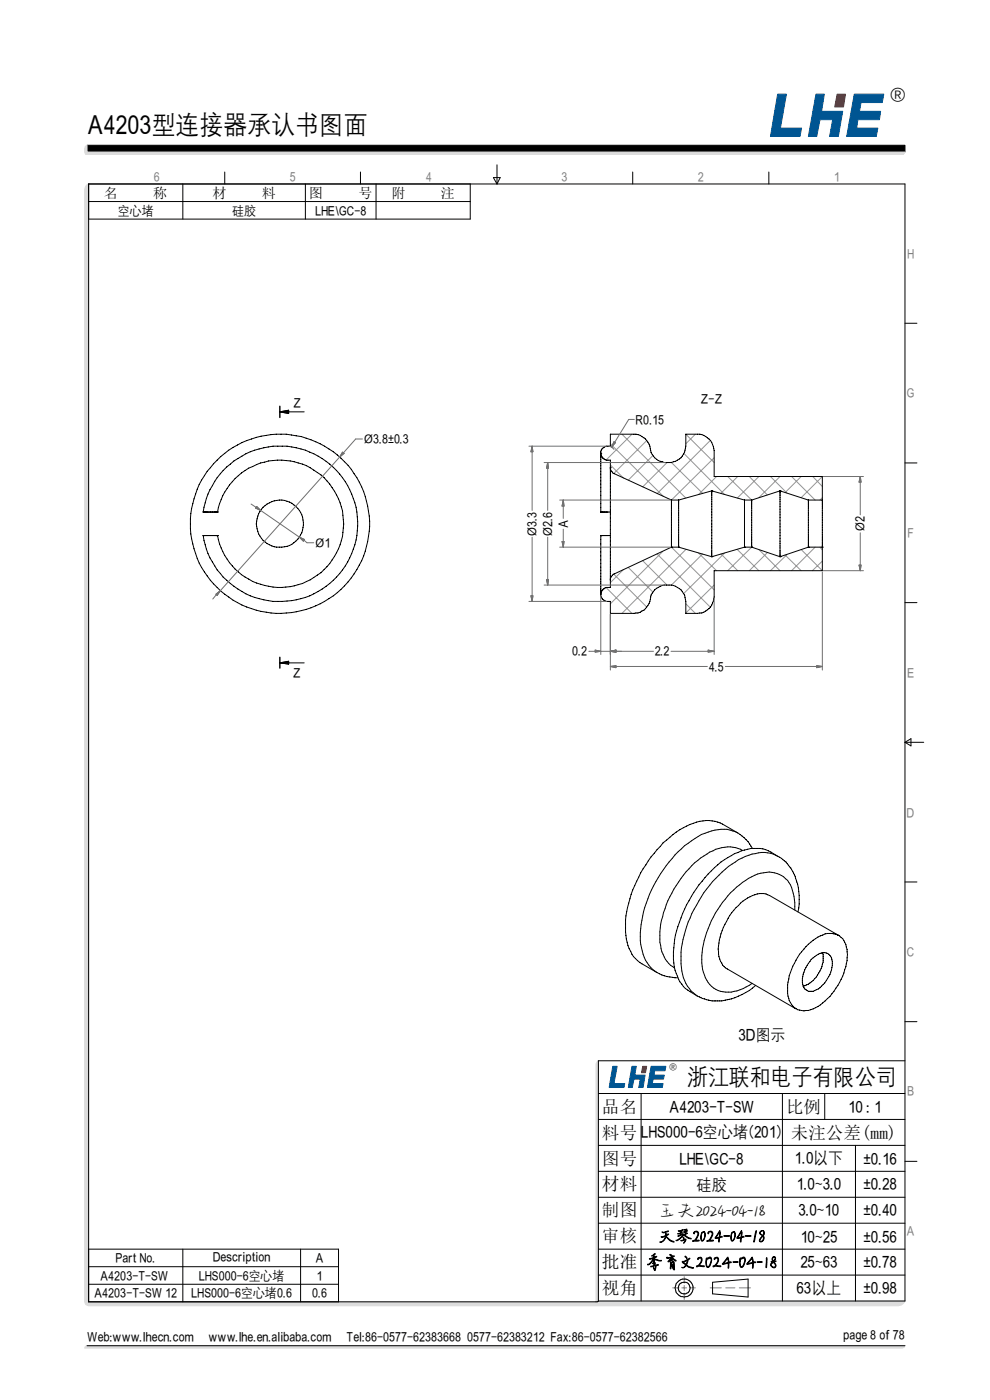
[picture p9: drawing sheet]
<svg xmlns="http://www.w3.org/2000/svg" width="210mm" height="297mm" viewBox="0 0 210 297" stroke-linecap="round" stroke-linejoin="round" font-family="sans-serif">
<defs><g id="words">
<text font-size="5.6" x="18.5" y="28.3">A4203型连接器承认书图面</text>
<text font-size="4.9" x="145.7" y="230">浙江联和电子有限公司</text>
<text font-size="4.2" x="188.7" y="21.3">®</text>
<text font-size="4" x="139.5" y="258">玉夫2024-04-18</text>
<g font-size="3.7">
<text x="127.7" y="236.1">品名</text>
<text x="166.7" y="236.1">比例</text>
<text x="127.7" y="241.6">料号</text>
<text x="167.7" y="241.6">未注公差(mm)</text>
<text x="127.7" y="247.1">图号</text>
<text x="127.7" y="252.6">材料</text>
<text x="127.7" y="258.1">制图</text>
<text x="127.7" y="263.6">审核</text>
<text x="127.7" y="269.1">批准</text>
<text x="127.7" y="274.6">视角</text>
</g>
<g font-size="3.5">
<text x="156.6" y="220.7">3D图示</text>
<text x="141.9" y="235.9">A4203-T-SW</text>
<text x="179.9" y="235.9">10 : 1</text>
<text x="136" y="241.3">LHS000-6空心堵(201)</text>
<text x="144.2" y="246.9">LHE\GC-8</text>
<text x="168.5" y="246.8">1.0以下</text>
<text x="183.1" y="246.9">±0.16</text>
<text x="147.7" y="252.4">硅胶</text>
<text x="168.9" y="252.3">1.0~3.0</text>
<text x="169.3" y="257.8">3.0~10</text>
<text x="183.1" y="252.3">±0.28</text>
<text x="183.1" y="257.8">±0.40</text>
<text x="139.7" y="263.3">天琴2024-04-18</text>
<text x="169.8" y="263.4">10~25</text>
<text x="183.1" y="263.4">±0.56</text>
<text x="137.1" y="268.8">季育文2024-04-18</text>
<text x="169.8" y="268.8">25~63</text>
<text x="183.1" y="268.8">±0.78</text>
<text x="168.9" y="274.3">63以上</text>
<text x="183.1" y="274.3">±0.98</text>
</g>
<g font-size="3">
<text x="22" y="42">名</text>
<text x="32.5" y="42">称</text>
<text x="45" y="42">材</text>
<text x="55.5" y="42">料</text>
<text x="65.5" y="42">图</text>
<text x="76" y="42">号</text>
<text x="83.1" y="41.9">附</text>
<text x="93.5" y="41.9">注</text>
</g>
<g font-size="2.8" fill="#808080">
<text x="32.6" y="38.4">6</text>
<text x="61.5" y="38.4">5</text>
<text x="90.3" y="38.4">4</text>
<text x="119.1" y="38.4">3</text>
<text x="148" y="38.4">2</text>
<text x="176.9" y="38.4">1</text>
<text x="192.4" y="54.7">H</text>
<text x="192.4" y="84.3">G</text>
<text x="192.5" y="114">F</text>
<text x="192.4" y="143.6">E</text>
<text x="192.4" y="173.2">D</text>
<text x="192.4" y="202.8">C</text>
<text x="192.4" y="232.4">B</text>
<text x="192.3" y="262">A</text>
</g>
<g font-size="2.8">
<text x="25" y="45.6">空心堵</text>
<text x="49.3" y="45.6">硅胶</text>
<text x="66.9" y="45.6">LHE\GC-8</text>
<text x="62.2" y="86.4">Z</text>
<text x="134.9" y="89.9">R0.15</text>
<text x="148.7" y="85.5">Z-Z</text>
<text x="77.2" y="94">⌀3.8±0.3</text>
<text x="113.7" y="113.7" transform="rotate(-90 113.7 113.7)">Ø3.3</text>
<text x="117" y="113.7" transform="rotate(-90 117 113.7)">Ø2.6</text>
<text x="120.4" y="112" transform="rotate(-90 120.4 112)">A</text>
<text x="183.3" y="112.7" transform="rotate(-90 183.3 112.7)">⌀2</text>
<text x="66.9" y="116">⌀1</text>
<text x="62.1" y="143.7">Z</text>
<text x="121.3" y="139">0.2</text>
<text x="138.9" y="139">2.2</text>
<text x="150.4" y="142.3">4.5</text>
<text x="24.6" y="267.8">Part No.</text>
<text x="45.2" y="267.5">Description</text>
<text x="66.9" y="267.8">A</text>
<text x="20" y="275.3">A4203-T-SW 12</text>
<text x="21.3" y="271.5">A4203-T-SW</text>
<text x="40.6" y="275.2">LHS000-6空心堵0.6</text>
<text x="42.2" y="271.5">LHS000-6空心堵</text>
<text x="66.2" y="275.3">0.6</text>
<text x="67.1" y="271.5">1</text>
<text x="18.5" y="284.6">Web:www.lhecn.com</text>
<text x="44.3" y="284.6">www.lhe.en.alibaba.com</text>
<text x="73.5" y="284.6">Tel:86-0577-62383668 0577-62383212 Fax:86-0577-62382566</text>
<text x="178.9" y="284.1">page 8 of 78</text>
</g>
<text font-size="2.1" x="141.9" y="226.9">®</text>
</g></defs>
<g fill="none" stroke="#959595" stroke-width=".21">
<path d="M127.6 96.8l.7 .7M129.5 98.6l2.7 2.8M129.5 94.1l11.1 11.1M129.5 92.1v.1M131.9 92.1l13.6 13.6M134 92.1l-5.4 5.4M137.2 93.5l-7 6.9M138.5 96.6l-5.2 5.3M141.5 98.1l-5.2 5.2M142.3 98l6.7 6.6M145 96.2l8.7 8.7M145.5 92.1l6 6"/>
<path d="M147.5 92.1l-2 2M150.6 93.5l-11.2 11.2M151.5 97.1l-9.1 9M136.3 119l5.2 5.1M139.4 117.5l11.2 11.3M140.5 117l-11 11.1M142.4 116.1l9.1 9M145.5 116.6l-13.6 13.5M148.2 117.3l3.8 3.8M149 117.5l-6.7 6.7M152 101.1l-3.8 3.8M152.9 117.5l3.6 3.6"/>
<path d="M153.7 117.3l-8.8 8.7M154.3 101.1l5.1 5M156.4 116.6l4.6 4.5M156.5 101.1l-3.6 3.5M158.9 101.1l3.8 3.9M159.4 116.1l-5.1 5M161 101.1l-4.6 4.6M161 116.6l4.4 4.5M162.7 117.3l-3.8 3.8M163.4 101.1l3.5 3.5M165.4 101.1l-4.4 4.5M166.5 117.8l3.4 3.3"/>
<path d="M166.9 117.7l-3.5 3.4M167.9 101.1l5 5M169.9 101.1l-3.4 3.4M169.9 116.6l4.5 4.5M172.4 101.1l2 2.1M172.9 116.1l-5 5M173.9 116.1l.5 .6M174.4 105.6l-.5 .5M174.4 101.1l-4.5 4.5M174.4 119l-2.1 2.1M128.3 124.8l-.7 .7M128.6 124.7l5.4 5.4"/>
<path d="M129.5 130v.1M130.2 121.8l7 7M132.2 120.8l-2.7 2.8M133.3 120.4l5.2 5.2M145.5 128.1l2 2M151.5 124.1l-6 5.9"/>
</g>
<g fill="none" stroke="#000" stroke-width=".21">
<path d="M18.8 39h173.1v237l-173.1 .2zM38.8 39v7.5M47.7 36.5v2.5M64.8 39v7.5M76.5 36.5v2.5M79.8 39v7.5M99.7 39v7.5h-80.9M104.6 37.7h1.5l-.7 1.3zM105.4 35v4M134.2 36.5v2.5M163.1 36.5v2.5M18.8 42.8h80.9"/>
<path d="M191.9 68.6h2.6M59.4 87.4l1.8-.4v.7zM64.5 87.4h-5.1M127.4 96.2h.1M127.4 96.4a1.63 1.63 0 0 0 2.1 1.2v27a1.65 1.65 0 0 0-2.1 1.2M129.5 99.2h.1M129.5 99.5l.5 .9 12.4 5.7M191.9 98.2h2.6M43.1 113.6h.1M43.1 108.6h.1M43.1 108.6h3a13.5 13.5 0 0 1 19.8-9.3 13.5 13.5 0 0 1 2.8 21.6 13.5 13.5 0 0 1-21.5-3.9l-.6-1.6-.5-1.8h-3M43.1 108.6a16.4 16.4 0 0 1 23.4-12.3 16.5 16.5 0 0 1 5.5 25.4 16.5 16.5 0 0 1-25.9-.8 15.8 15.8 0 0 1-3-7.3"/>
<path d="M45.8 113.6h.1M45.8 108.6h.1M46.1 113.6h.1M46.1 108.6h.1M127.4 108.6h.1M127.4 113.6h.1M127.4 113.6h2.1M127.4 108.6h2.1M127.4 108.6v-12.8a1.63 1.63 0 0 1 2.1-1.1v-2.6h5.4a3.8 3.8 0 0 1 3.2 3.9 3.8 3.8 0 0 0 2.8 2.1 3.7 3.7 0 0 0 4.6-3.4v-2.6h2.9a3.7 3.7 0 0 1 3.1 3.5v5.5h22.9v20h-22.9v5.6a3.6 3.6 0 0 1-3.6 3.4h-2.4a6.6 6.6 0 0 0-.6-4.2 3.8 3.8 0 0 0-4.9-1.5 3.5 3.5 0 0 0-2.2 3.2 3.4 3.4 0 0 1-3.3 2.5h-5v-2.5a1.65 1.65 0 0 1-2.1-1.2v-12.8M127.5 108.6h.1M127.5 113.6h.1M142.4 116.1h.1"/>
<path d="M142.4 116.1h1.5M142.4 106.1h1.5M142.4 116.1l-12.4 5.7-.5 1M142.4 106.1v10M143.9 116.1h.1M143.9 116.1l7.1 2M143.9 106.1v10M151 104.1h.1M151 118.1h.1M151 104.1l-7.1 2M151 104.1l6.9 2M151 104.1v14"/>
<path d="M157.9 116.1h.1M157.9 116.1h1.5M157.9 106.1h1.5M157.9 116.1l-6.9 2M157.9 106.1v10M159.4 116.1h.1M159.4 116.1l6 2M159.4 106.1v10M165.4 104.1h.1M165.4 118.1h.1M165.4 104.1l-6 2M165.4 104.1l6 2"/>
<path d="M165.4 104.1v14M171.4 116.1h.1M171.4 116.1h3M171.4 106.1h3M171.4 116.1l-6 2M171.4 106.1v10M174.4 116.1h.1M191.9 127.8h2.6M59.4 140.6l1.8-.3v.6zM59.4 140.6h5.1M191.9 157.5h4M191.9 157.5l1.3-.8v1.5z"/>
<path d="M156.5 176.7a7.9 7.9 0 0 0-7 .1l-.7 .2a25.3 25.3 0 0 0-11 12.7 23.1 23.1 0 0 0-1.9 10.6 7.8 7.8 0 0 0 3.5 6M156.5 176.7a7.8 7.8 0 0 1 3.1 3.3M156.5 176.7l-3.3-1.9a7.8 7.8 0 0 0-6.9 .1 23.2 23.2 0 0 0-8.8 7.7 28.7 28.7 0 0 0-4.8 12.6 11 11 0 0 0 1.7 7.7 13.4 13.4 0 0 0 5 3.4M157.5 180.4a7.4 7.4 0 0 0-7.6 .8 21.6 21.6 0 0 0-7.8 9 17.3 17.3 0 0 0-1.9 11.1 6.2 6.2 0 0 0 2.9 4.1M165 181.7a7.5 7.5 0 0 0-8.5-.9 17.6 17.6 0 0 0-7.6 6.1 26.3 26.3 0 0 0-6 14.2 10.3 10.3 0 0 0 2.5 8.6l2.5 1.6M168.6 193a10.3 10.3 0 0 0-1.6-6.2 5.7 5.7 0 0 0-3.8-1.8 11.8 11.8 0 0 0-7.6 3.8 21.4 21.4 0 0 0-6.8 15.5 6.5 6.5 0 0 0 3.5 5.8 8.2 8.2 0 0 0 7.2-1.5M169.2 193.5a12.4 12.4 0 0 0-2.5-10.6 7 7 0 0 0-7.2-1.7 19.7 19.7 0 0 0-9.6 7.4 28.5 28.5 0 0 0-5.5 13.4 10.6 10.6 0 0 0 1.8 7.7l.4 .5 1.3 1.1M177.9 198.5l-14.7-8.5a3.8 3.8 0 0 0-3.6 0 10.9 10.9 0 0 0-4.4 3.6 13.3 13.3 0 0 0-2.8 8.8l.4 1.6a2.99 2.99 0 0 0 1.5 1.6l14.5 8.4M191.9 187.1h2.6M139.4 206.3a8.5 8.5 0 0 0 4.4 1.1M160.3 209a11.9 11.9 0 0 1-10.4 3.1l-2-.8M171.4 200.3a6.9 6.9 0 0 1 5-2.3 3.6 3.6 0 0 1 3.3 3.4 13.6 13.6 0 0 1-3.3 9.4 8.6 8.6 0 0 1-5.9 3.7 3.4 3.4 0 0 1-3.4-3.2 12.7 12.7 0 0 1 2.1-8.2z"/>
<path d="M172 203.5l.5-.3a2.93 2.93 0 0 1 3-.9 2.98 2.98 0 0 1 .9 3.4 6.7 6.7 0 0 1-3.9 4.6h-1.1a2.47 2.47 0 0 1-1.1-3.1l.4-1.5zM174.4 202.2a4.4 4.4 0 0 1-.2 3.3 5.9 5.9 0 0 1-3.9 3.7M191.9 216.7h2.6M126.9 237.5h65M126.9 232h65M136 232v44M165.9 232v44M174.9 232v5.5M191.9 225h-65v51M126.9 259.5h65M126.9 254h65M126.9 248.5h65"/>
<path d="M126.9 243h65M181.4 243v33M191.9 246.4h2.6M18.8 265h53v11.2M18.8 268.7h53M18.8 272.5h53M38.8 265v11.2M63.8 265v11.2M126.9 270.5h65M126.9 265h65M151.1 272l7.6-.6v3.8l-7.6-.7zM18.5 285.5h173.4"/>
<circle cx="59.4" cy="111.1" r="19"/>
<circle cx="59.4" cy="111.1" r="5"/>
<circle cx="145.1" cy="273.3" r="1.27"/>
<circle cx="145.1" cy="273.3" r="1.9"/>
</g>
<g fill="#005592" stroke="#005592" stroke-width=".21">
<path d="M181.2 20l-1.6 9h6.2l.4-1.8h-4.5l.2-1.8h4.6l.3-1.8h-4.5l.3-1.8h4.5l.4-1.8zM173.1 20l-1.7 9h1.8l.7-3.6h2.7l-.7 3.6h1.9l.9-5.4h-4.5l.6-3.6zM164.9 20l-1.5 9h6.3l.3-1.8h-4.5l1.3-7.2z"/>
<path d="M138.1 226.2l-.8 4.5h3.2l.1-.8h-2.3l.2-1h2.2l.2-.8h-2.2l.2-.9h2.2l.1-1zM130 226.2l-.8 4.5h3.1l.2-.8h-2.3l.7-3.7zM134 226.2l-.7 4.5h.8l.4-1.8h1.3l-.3 1.8h.9l.4-2.6h-2.2l.4-1.9z"/>
</g>
<g fill="#c20e1b" stroke="#c20e1b" stroke-width=".21">
<path d="M177.5 20h1.8l-.4 2.7h-1.9z"/>
<path d="M136.3 226.2h.9l-.3 1.4h-.8z"/>
</g>
<path d="M18.5 30.8h173.4v1.5h-173.4z" fill="#000" stroke="#000" stroke-width=".21"/>
<path d="M18 31.2l-.1 1.1 .2 .4h173.5l.3-.4h-173.4v-1.5zM18.2 32.7h173.4zM18 285.7l-.1 .3h173.4l.5-.2 .1-.3h-173.5zM18.3 39.4l-.4 .8v236a.87 .87 0 0 0 .9 .8h171.7a1.67 1.67 0 0 0 1.4-1h-65l-.1-51-.4 .7v50.5h-107.6v-237.2z" fill="#dcdcdc" stroke="#dcdcdc" stroke-width=".21"/>
<path d="M59.4 86.2v2.4M59.4 139.4v2.3" fill="none" stroke="#000" stroke-width=".3"/>
<g fill="#000" stroke="#000" stroke-width=".21">
<path d="M59.4 87.4l1.8-.4v.7z" fill-rule="evenodd"/>
<path d="M59.4 140.6l1.8-.3v.6z" fill-rule="evenodd"/>
</g>
<path d="M142.7 273.2h1.3M144.6 273.2h1M145.1 270.8v1.4M145.1 272.7v1.1M145.1 274.3v1.4M146.2 273.2h1.3M150.6 273.2h2.4M153.9 273.2h2M156.8 273.2h2.4" fill="none" stroke="#828282" stroke-width=".21"/>
<g fill="none" stroke="#6e6e6e" stroke-width=".21">
<path d="M72.1 96.9l-25.4 28.4M72.6 95.9l.4 .3-.9 .7zM76.9 93.1h-1.5l-3.3 3.8M112.2 94.7h16.5M112.9 94.7v13.6M112.9 94.7l.1 1.1h-.4zM115.4 98.1h25.7M116.2 98.1v10.2M116.2 98.1l.1 1.2h-.4zM129.1 94.7l.8 .2 .3 .4M130.2 93.7l.4 .2-.9 .9zM134.5 89h-1.2l-3.6 5.8"/>
<path d="M53.3 106.9l2 1.4M54.4 107.4l.9 .9-1.1-.5zM55.3 108.3l8.2 5.7M63.5 114l1.6 1.1h1.4M63.5 114l1.1 .5-.3 .3zM112.9 114v13.6M116.2 114v10.1M118.7 106.1h23.5M118.7 116.1h23.5M119.2 114.9h.4l-.1 1.2zM119.5 106.1v3.9M119.5 112.3v3.8"/>
<path d="M119.5 106.1l.1 1.3h-.4zM174.6 101.1h8.5M182.2 119.9h.4l-.1 1.2zM182.5 101.1v8.1M182.5 113v8.1M182.5 101.1l.1 1.2h-.4zM45.8 126.1l.9-.8-.6 1zM46.7 125.3l-1.6 1.8M112.2 127.6h16.5M112.6 126.4h.4l-.1 1.2zM115.4 124.1h25.7M115.9 122.9h.4l-.1 1.2z"/>
<path d="M124.9 138.2h13.7M126.2 137.9l1.2 .3-1.2 .1zM127.4 126.3v12.6M129.5 138.2l1.1-.3v.4zM129.5 130.3v11.9M142.3 138.2h9.2M150.2 137.9l1.3 .3-1.3 .1zM151.5 126.8v12.1M174.4 121.3v20.9M174.6 121.1h8.5M129.5 141.4l1.1-.2v.4zM129.5 141.4h20.5"/>
<path d="M153.8 141.4h20.6M173.2 141.2l1.2 .2-1.2 .2z"/>
</g>
<g fill="#6e6e6e" stroke="#6e6e6e" stroke-width=".21">
<path d="M63.5 114l1.1 .5-.3 .3z" fill-rule="evenodd"/>
<path d="M54.4 107.4l.9 .9-1.1-.5z" fill-rule="evenodd"/>
<path d="M72.6 95.9l.4 .3-.9 .7z" fill-rule="evenodd"/>
<path d="M45.8 126.1l.9-.8-.6 1z" fill-rule="evenodd"/>
<path d="M182.5 101.1l.1 1.2h-.4z" fill-rule="evenodd"/>
<path d="M182.2 119.9h.4l-.1 1.2z" fill-rule="evenodd"/>
<path d="M130.2 93.7l.4 .2-.9 .9z" fill-rule="evenodd"/>
<path d="M126.2 137.9l1.2 .3-1.2 .1z" fill-rule="evenodd"/>
<path d="M129.5 138.2l1.1-.3v.4z" fill-rule="evenodd"/>
<path d="M129.5 138.2l1.1-.3v.4z" fill-rule="evenodd"/>
<path d="M150.2 137.9l1.3 .3-1.3 .1z" fill-rule="evenodd"/>
<path d="M129.5 141.4l1.1-.2v.4z" fill-rule="evenodd"/>
<path d="M173.2 141.2l1.2 .2-1.2 .2z" fill-rule="evenodd"/>
<path d="M119.5 106.1l.1 1.3h-.4z" fill-rule="evenodd"/>
<path d="M119.2 114.9h.4l-.1 1.2z" fill-rule="evenodd"/>
<path d="M116.2 98.1l.1 1.2h-.4z" fill-rule="evenodd"/>
<path d="M115.9 122.9h.4l-.1 1.2z" fill-rule="evenodd"/>
<path d="M112.9 94.7l.1 1.1h-.4z" fill-rule="evenodd"/>
<path d="M112.6 126.4h.4l-.1 1.2z" fill-rule="evenodd"/>
</g>
<use href="#words"/>
</svg>
